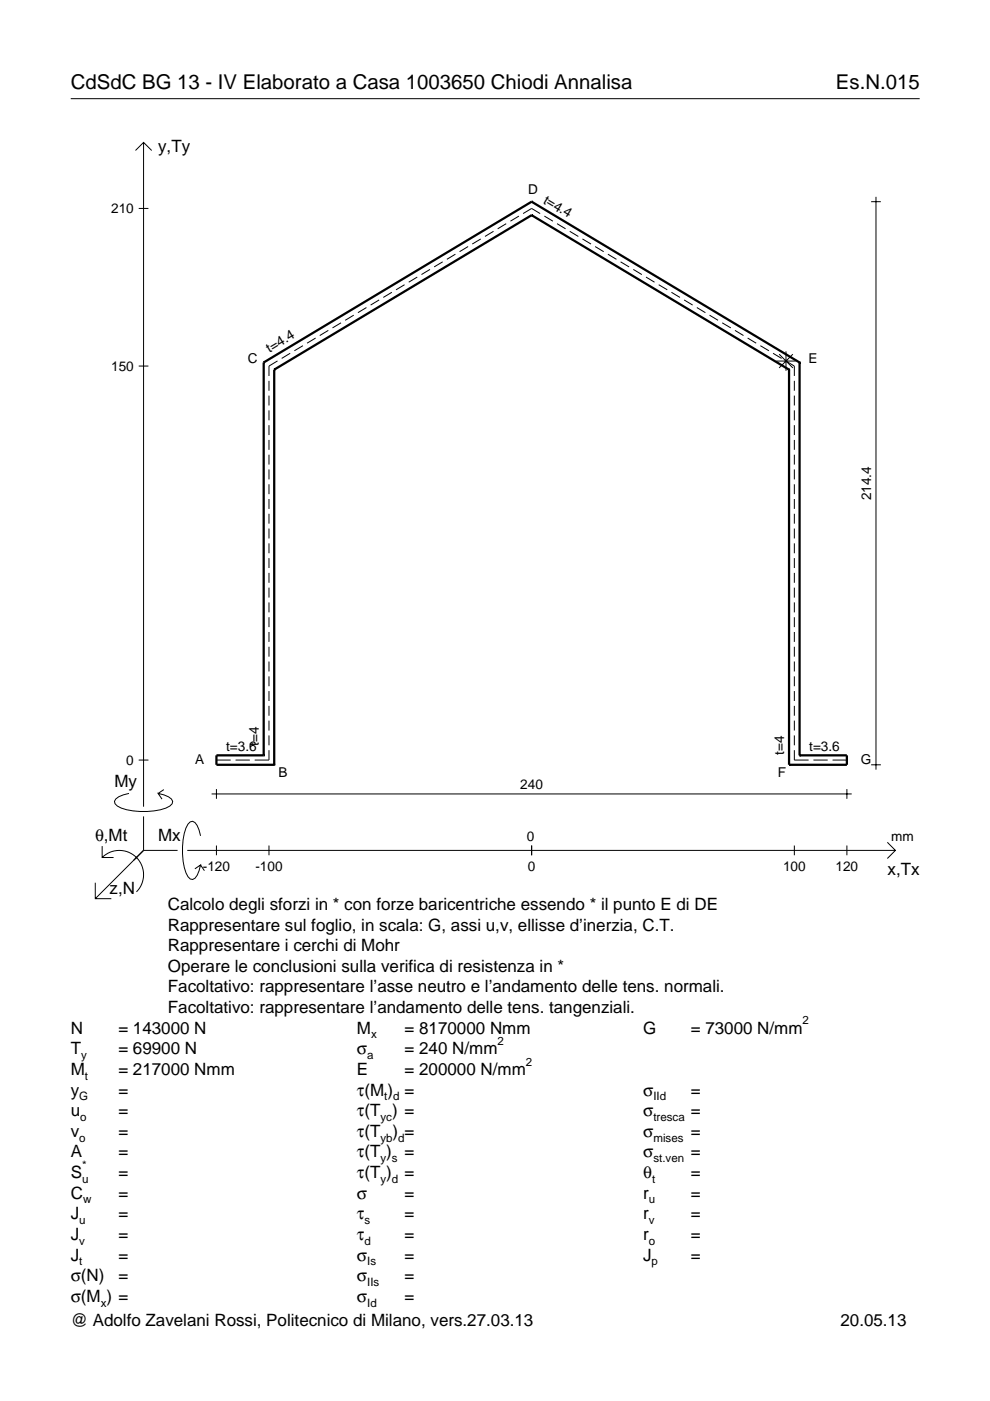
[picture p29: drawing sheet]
<svg xmlns="http://www.w3.org/2000/svg" width="210mm" height="297mm" viewBox="0 0 210 297" stroke-linecap="round" stroke-linejoin="round" font-family="sans-serif">
<defs><g id="words">
<g font-size="4.3">
<text x="15" y="18.9">CdSdC BG 13 - IV Elaborato a Casa 1003650 Chiodi Annalisa</text>
<text x="177.2" y="18.9">Es.N.015</text>
</g>
<g font-size="3.6">
<text x="33.5" y="32.3">y,Ty</text>
<text x="24.3" y="166.9">My</text>
<text x="20.1" y="178.2">θ,Mt</text>
<text x="33.5" y="178.2">Mx</text>
<text x="188.2" y="185.5">x,Tx</text>
<text x="23.2" y="189.6">z,N</text>
<text x="35.6" y="192.9">Calcolo degli sforzi in * con forze baricentriche essendo * il punto E di DE</text>
<text x="35.6" y="197.3">Rappresentare sul foglio, in scala: G, assi u,v, ellisse d’inerzia, C.T.</text>
<text x="35.6" y="201.7">Rappresentare i cerchi di Mohr</text>
<text x="35.6" y="206">Operare le conclusioni sulla verifica di resistenza in *</text>
<text x="35.6" y="214.8">Facoltativo: rappresentare l’andamento delle tens. tangenziali.</text>
<text x="35.6" y="210.4">Facoltativo: rappresentare l’asse neutro e l’andamento delle tens. normali.</text>
<text x="15" y="219.2">N</text>
<text x="25.1" y="219.2">= 143000 N</text>
<text x="75.7" y="219.2">M</text>
<text x="85.8" y="219.2">= 8170000 Nmm</text>
<text x="136.4" y="219.2">G</text>
<text x="146.5" y="219.2">= 73000 N/mm</text>
<text x="15" y="223.5">T</text>
<text x="15" y="227.9">M</text>
<text x="25.1" y="223.5">= 69900 N</text>
<text x="25.1" y="227.9">= 217000 Nmm</text>
<text x="75.7" y="223.5">σ</text>
<text x="75.7" y="227.9">E</text>
<text x="85.8" y="223.5">= 240 N/mm</text>
<text x="85.8" y="227.9">= 200000 N/mm</text>
<text x="15" y="232.3">y</text>
<text x="25.1" y="232.3">=</text>
<text x="75.7" y="232.3">τ(M ) =</text>
<text x="136.4" y="232.3">σ</text>
<text x="146.5" y="232.3">=</text>
<text x="15" y="236.7">u</text>
<text x="25.1" y="236.7">=</text>
<text x="75.7" y="236.7">τ(T ) =</text>
<text x="136.4" y="236.7">σ</text>
<text x="146.5" y="236.7">=</text>
<text x="15" y="241">v</text>
<text x="15" y="245.4">A</text>
<text x="25.1" y="241">=</text>
<text x="25.1" y="245.4">=</text>
<text x="75.7" y="245.4">τ(T )</text>
<text x="75.7" y="241">τ(T</text>
<text x="83.3" y="241">) =</text>
<text x="85.8" y="245.4">=</text>
<text x="136.4" y="241">σ</text>
<text x="136.4" y="245.4">σ</text>
<text x="146.5" y="241">=</text>
<text x="146.5" y="245.4">=</text>
<text x="15" y="249.8">S</text>
<text x="25.1" y="249.8">=</text>
<text x="75.7" y="249.8">τ(T )</text>
<text x="85.8" y="249.8">=</text>
<text x="136.4" y="249.8">θ</text>
<text x="146.5" y="249.8">=</text>
<text x="15" y="254.2">C</text>
<text x="25.1" y="254.2">=</text>
<text x="75.7" y="254.2">σ</text>
<text x="85.8" y="254.2">=</text>
<text x="136.4" y="254.2">r</text>
<text x="146.5" y="254.2">=</text>
<text x="15" y="258.5">J</text>
<text x="15" y="262.9">J</text>
<text x="25.1" y="258.5">=</text>
<text x="25.1" y="262.9">=</text>
<text x="75.7" y="258.5">τ</text>
<text x="75.7" y="262.9">τ</text>
<text x="85.8" y="258.5">=</text>
<text x="85.8" y="262.9">=</text>
<text x="136.4" y="258.5">r</text>
<text x="136.4" y="262.9">r</text>
<text x="146.5" y="258.5">=</text>
<text x="146.5" y="262.9">=</text>
<text x="15" y="267.3">J</text>
<text x="25.1" y="267.3">=</text>
<text x="75.7" y="267.3">σ</text>
<text x="85.8" y="267.3">=</text>
<text x="136.4" y="267.3">J</text>
<text x="146.5" y="267.3">=</text>
<text x="15" y="271.7">σ(N)</text>
<text x="25.1" y="271.7">=</text>
<text x="75.7" y="271.7">σ</text>
<text x="85.8" y="271.7">=</text>
<text x="15" y="281.2">@ Adolfo Zavelani Rossi, Politecnico di Milano, vers.27.03.13</text>
<text x="15" y="276">σ(M ) =</text>
<text x="75.7" y="276">σ</text>
<text x="85.8" y="276">=</text>
<text x="178.2" y="281.2">20.05.13</text>
</g>
<g font-size="2.9">
<text x="112" y="41">D</text>
<text x="23.6" y="45.2">210</text>
<text x="115" y="42.9" transform="rotate(31 115 42.9)">t=4.4</text>
<text x="52.5" y="77">C</text>
<text x="57.1" y="74.9" transform="rotate(-31 57.1 74.9)">t=4.4</text>
<text x="171.4" y="77">E</text>
<text x="23.6" y="78.6">150</text>
<text x="184.7" y="106.1" transform="rotate(-90 184.7 106.1)">214.4</text>
<text x="47.9" y="159.1">t=3.6</text>
<text x="54.9" y="158.1" transform="rotate(-90 54.9 158.1)">t=4</text>
<text x="166.3" y="160.1" transform="rotate(-90 166.3 160.1)">t=4</text>
<text x="171.6" y="159.1">t=3.6</text>
<text x="26.8" y="162.2">0</text>
<text x="41.4" y="162.1">A</text>
<text x="59" y="164.8">B</text>
<text x="110.3" y="167.3">240</text>
<text x="164.9" y="164.8">F</text>
<text x="182.5" y="162.1">G</text>
<text x="111.7" y="178.2">0</text>
<text x="189" y="178.2">mm</text>
<text x="43" y="184.7">-120</text>
<text x="54.1" y="184.7">-100</text>
<text x="111.9" y="184.7">0</text>
<text x="166" y="184.7">100</text>
<text x="177.2" y="184.7">120</text>
</g>
<g font-size="2.4">
<text x="78.7" y="220.2">x</text>
<text x="105.5" y="221.5">2</text>
<text x="170.2" y="217.2">2</text>
<text x="17.2" y="224.5">y</text>
<text x="77.9" y="224.5">a</text>
<text x="111.5" y="225.9">2</text>
<text x="16.8" y="233.3">G</text>
<text x="18" y="228.9">t</text>
<text x="81.5" y="233.3">t d</text>
<text x="138.5" y="233.3">IId</text>
<text x="17" y="237.7">o</text>
<text x="80.7" y="237.7">yc</text>
<text x="138.5" y="237.7">tresca</text>
<text x="16.8" y="242">o</text>
<text x="80.7" y="242">yb d</text>
<text x="138.5" y="242">mises</text>
<text x="17.4" y="250.8">u</text>
<text x="17.4" y="247.8">*</text>
<text x="80.7" y="246.4">y s</text>
<text x="80.7" y="250.8">y d</text>
<text x="138.2" y="250.8">t</text>
<text x="138.5" y="246.4">st.ven</text>
<text x="17.6" y="255.2">w</text>
<text x="137.6" y="255.2">u</text>
<text x="16.8" y="259.5">u</text>
<text x="16.8" y="263.9">v</text>
<text x="77.3" y="259.5">s</text>
<text x="77.3" y="263.9">d</text>
<text x="137.6" y="259.5">v</text>
<text x="137.6" y="263.9">o</text>
<text x="16.8" y="268.3">t</text>
<text x="77.9" y="268.3">Is</text>
<text x="138.2" y="268.3">p</text>
<text x="77.9" y="272.7">IIs</text>
<text x="21.4" y="277">x</text>
<text x="77.9" y="277">Id</text>
</g>
</g></defs>
<g fill="none" stroke="#000" stroke-width=".21">
<path d="M15 20.9h180M28.7 31.9l1.7-1.7 1.8 1.7M30.4 30.2v140.8M29.4 44.2h2.1M88.5 58.7l-1.8 1.1M91.2 57.1l-1.8 1.1M93.9 55.5l-1.9 1.1M96.6 53.9l-1.9 1.1M99.2 52.3l-1.8 1.1M101.9 50.7l-1.8 1M104.6 49l-1.8 1.1M107.3 47.4l-1.8 1.1"/>
<path d="M110 45.8l-1.8 1.1M110.9 45.3l1.8-1.1 1.8 1.1M115.4 45.8l1.8 1.1M118.1 47.4l1.8 1.1M120.8 49l1.8 1.1M123.5 50.7l1.8 1M126.2 52.3l1.8 1.1M128.9 53.9l1.8 1.1M131.6 55.5l1.8 1.1M134.3 57.1l1.8 1.1M137 58.7l1.8 1.1M184.7 42.8h2.1"/>
<path d="M185.7 41.7v121.5M29.4 77.6h2.1M58.8 76.5l-1.8 1.1v2.1M61.5 74.9l-1.8 1.1M64.2 73.3l-1.8 1.1M66.9 71.7l-1.8 1.1M69.6 70.1l-1.8 1M72.3 68.4l-1.8 1.1M75 66.8l-1.8 1.1M77.7 65.2l-1.8 1.1M80.4 63.6l-1.8 1.1M83.1 62l-1.8 1.1"/>
<path d="M85.8 60.4l-1.8 1M139.7 60.4l1.8 1M142.4 62l1.8 1.1M145 63.6l1.9 1.1M147.7 65.2l1.9 1.1M150.4 66.8l1.8 1.1M153.1 68.4l1.8 1.1M155.8 70.1l1.8 1M158.5 71.7l1.8 1.1M161.2 73.3l1.8 1.1M163.9 74.9l1.8 1.1M164.6 76.6h4.1"/>
<path d="M165.2 75.1l2.9 2.9M166.6 76.5l1.8 1.1v2.1M166.6 74.5v4.1M168.1 75.1l-2.9 2.9M57 80.7v2.1M57 83.9v2.1M57 87v2.1M57 90.1v2.1M57 93.3v2.1M57 96.4v2.1M57 99.5v2.1M168.4 80.7v2.1"/>
<path d="M168.4 83.9v2.1M168.4 87v2.1M168.4 90.1v2.1M168.4 93.3v2.1M168.4 96.4v2.1M168.4 99.5v2.1M57 102.7v2.1M57 105.8v2.1M57 108.9v2.1M57 112.1v2.1M57 115.2v2.1M57 118.3v2.1"/>
<path d="M168.4 102.7v2.1M168.4 105.8v2.1M168.4 108.9v2.1M168.4 112.1v2.1M168.4 115.2v2.1M168.4 118.3v2.1M57 121.5v2.1M57 124.6v2.1M57 127.7v2.1M57 130.9v2.1M57 134v2.1M57 137.1v2.1"/>
<path d="M168.4 121.5v2.1M168.4 124.6v2.1M168.4 127.7v2.1M168.4 130.9v2.1M168.4 134v2.1M168.4 137.1v2.1M57 159.1v2.1h-3M57 140.3v2.1M57 143.4v2.1M57 146.5v2.1M57 149.7v2.1M57 152.8v2.1"/>
<path d="M57 155.9v2.1M168.4 159.1v2.1h3M168.4 140.3v2.1M168.4 143.4v2.1M168.4 146.5v2.1M168.4 149.7v2.1M168.4 152.8v2.1M168.4 155.9v2.1M21.7 179.4v2.4h2.4M27.3 168.2a3.6 3.6 0 0 0-3 1.7l.1 .5a5.6 5.6 0 0 0 3.8 1.5 13.4 13.4 0 0 0 7.8-1l.5-.5 .1-.5a3.6 3.6 0 0 0-3.1-1.7l.8 1.2M29.4 161.2h2.1M30.4 173.1v7.2"/>
<path d="M34.7 167.4l-1.2 .8M42.5 177.2a3.6 3.6 0 0 0-1.7-3.1l-.5 .2a5.7 5.7 0 0 0-1.5 3.7 13.3 13.3 0 0 0 1 7.9l.5 .5 .5 .1a3.6 3.6 0 0 0 1.7-3.1l-1.2 .8M44.9 168.3h135.7M45.9 161.2h3M45.9 167.3v2.1M45.9 179.3v2M49.9 161.2h3.1M57 179.3v2M112.7 179.3v2M168.4 179.3v2M172.5 161.2h3M176.5 161.2h3.1"/>
<path d="M179.6 167.3v2.1M179.6 179.3v2M184.7 162.2h2.1M188.1 178.6l1.7 1.7-1.7 1.7M20.2 187.2v3.3h3.4M21.7 181.8a5.1 5.1 0 0 1 7.2 0 5.1 5.1 0 0 1 0 7.3M30.4 180.3l-10.2 10.2M30.4 180.3h7.2M39.7 180.3h150.1M42.5 183.4l.8 1.2"/>
</g>
<g fill="none" stroke="#000" stroke-width=".48">
<path d="M112.7 45.6h.1M112.7 42.8h.1M112.7 45.6l-54.6 32.8M112.7 42.8l-56.8 34.1M112.7 45.6l54.6 32.8M112.7 42.8l56.8 34.1M55.9 76.9h.1M55.9 76.9v83.3M58.1 78.4h.1M58.1 78.4v83.8M167.3 78.4h.1M167.3 78.4v83.8"/>
<path d="M169.5 76.9h.1M169.5 76.9v83.3M55.9 160.2h.1M55.9 160.2h-10v2h12.2M58.1 162.2h.1M167.3 162.2h.1M169.5 160.2h.1M169.5 160.2h10.1v2h-12.3"/>
</g>
<use href="#words"/>
</svg>
